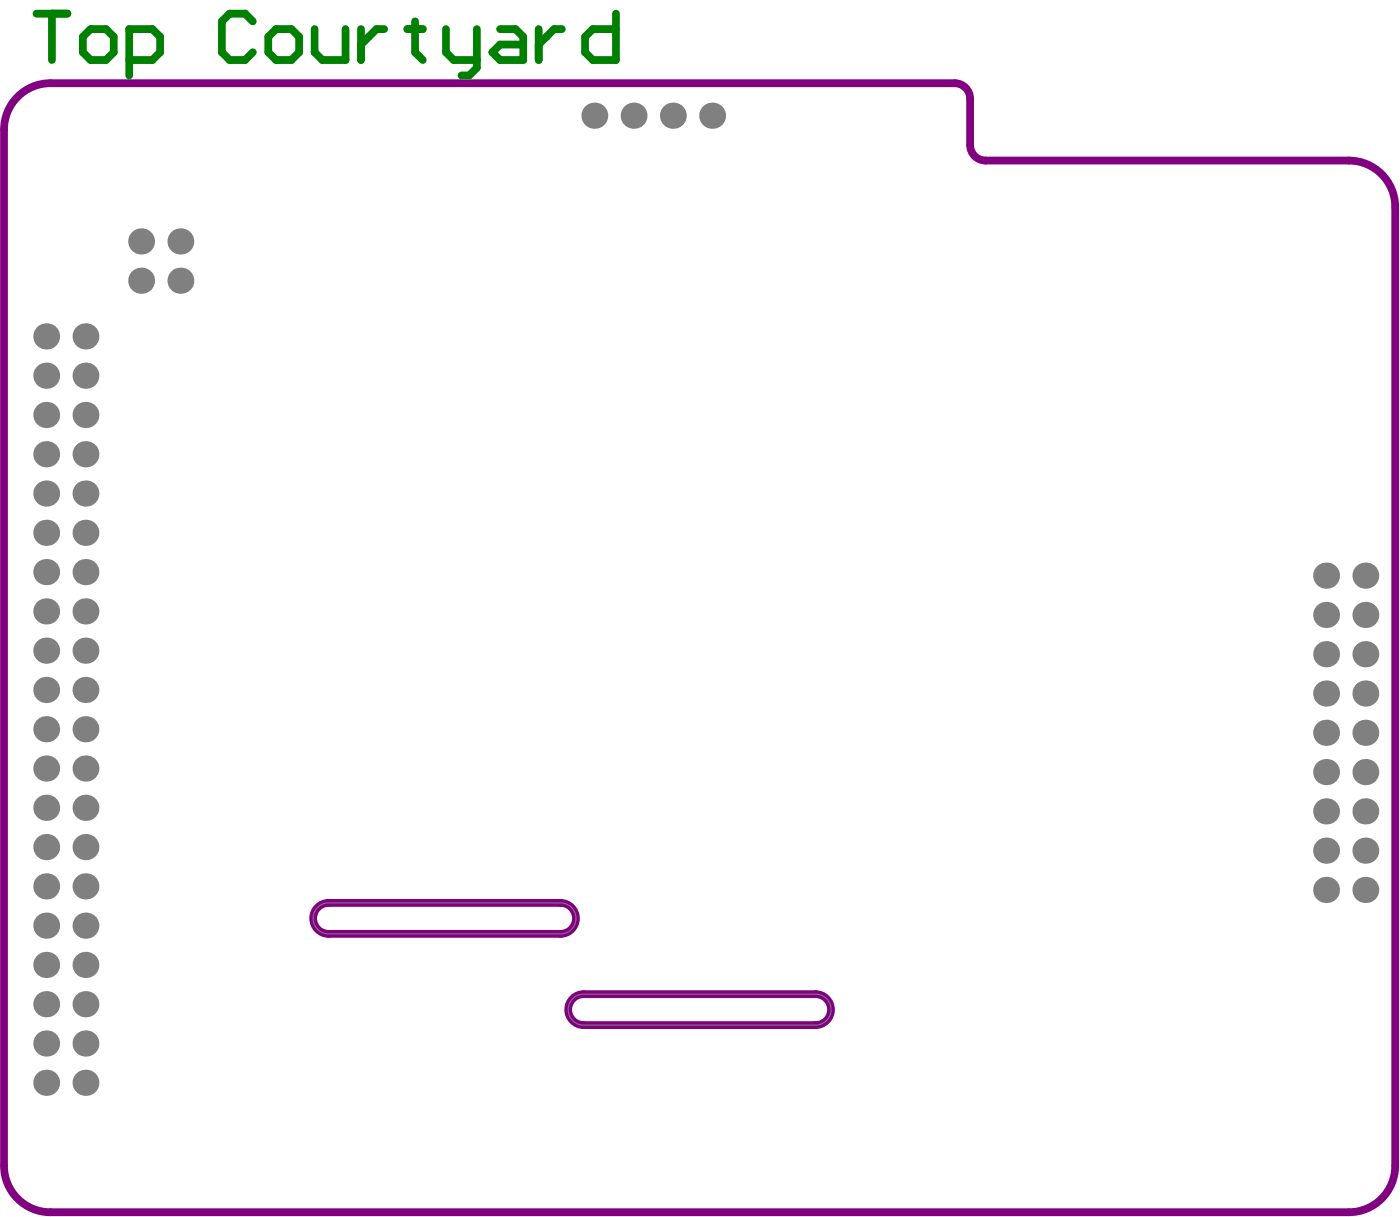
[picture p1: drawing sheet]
<svg xmlns="http://www.w3.org/2000/svg" width="302mm" height="262mm" viewBox="0 0 302 262" stroke-linecap="round" stroke-linejoin="round" font-family="sans-serif">
<path d="M189 260.8l-.3 .3" fill="none" stroke="#800080" stroke-width=".67"/>
<path d="M4.2 20.4a10 10 0 0 1 6.7-2.5h194.8a3.3 3.3 0 0 1 3.3 3.4v9.9a3.3 3.3 0 0 0 3.3 3.4h78.3a10 10 0 0 1 10 10v206.5a10 10 0 0 1-10 10h-279.7a10 10 0 0 1-10-10v-223.2a10 10 0 0 1 3.3-7.5zM68.4 195.4a3.3 3.3 0 0 1 2.4-.9h50a3.3 3.3 0 0 1 3.3 3.3 3.3 3.3 0 0 1-3.3 3.3h-50a3.3 3.3 0 0 1-3.1-2 3.3 3.3 0 0 1 .7-3.7zM123.4 215.1a3.3 3.3 0 0 1 2.4-1h49.9a3.3 3.3 0 0 1 3.3 3.4 3.3 3.3 0 0 1-3.3 3.3h-49.9a3.3 3.3 0 0 1-3.1-2.1 3.3 3.3 0 0 1 .7-3.6z" fill="none" stroke="#800080" stroke-width="1.7"/>
<path d="M68.8 195.1l.7-.4 .9-.2h50.4a3.3 3.3 0 0 1 3.3 3.3 3.3 3.3 0 0 1-3.3 3.3h-50a3.3 3.3 0 0 1-3.2-2.2 3.3 3.3 0 0 1 1.2-3.8zM123.7 214.8l.8-.5 .8-.2h50.4a3.3 3.3 0 0 1 3.4 3.4 3.3 3.3 0 0 1-3.4 3.3h-49.9a3.3 3.3 0 0 1-3.2-2.3 3.3 3.3 0 0 1 1.1-3.7z" fill="none" stroke="#808080" stroke-width=".22"/>
<g fill="#808080">
<circle cx="38.9" cy="60.5" r="2.81"/>
<circle cx="38.9" cy="52" r="2.81"/>
<circle cx="18.4" cy="216.3" r="2.81"/>
<circle cx="10" cy="216.3" r="2.81"/>
<circle cx="18.4" cy="182.4" r="2.81"/>
<circle cx="10" cy="182.4" r="2.81"/>
<circle cx="18.4" cy="148.6" r="2.81"/>
<circle cx="10" cy="148.6" r="2.81"/>
<circle cx="18.4" cy="114.8" r="2.81"/>
<circle cx="10" cy="114.8" r="2.81"/>
<circle cx="18.4" cy="80.9" r="2.81"/>
<circle cx="10" cy="80.9" r="2.81"/>
<circle cx="18.4" cy="233.2" r="2.81"/>
<circle cx="10" cy="233.2" r="2.81"/>
<circle cx="18.4" cy="224.7" r="2.81"/>
<circle cx="10" cy="224.7" r="2.81"/>
<circle cx="18.4" cy="207.8" r="2.81"/>
<circle cx="10" cy="207.8" r="2.81"/>
<circle cx="18.4" cy="199.4" r="2.81"/>
<circle cx="10" cy="199.4" r="2.81"/>
<circle cx="18.4" cy="174" r="2.81"/>
<circle cx="10" cy="174" r="2.81"/>
<circle cx="18.4" cy="165.5" r="2.81"/>
<circle cx="10" cy="165.5" r="2.81"/>
<circle cx="18.4" cy="157.1" r="2.81"/>
<circle cx="10" cy="157.1" r="2.81"/>
<circle cx="18.4" cy="140.1" r="2.81"/>
<circle cx="10" cy="140.1" r="2.81"/>
<circle cx="18.4" cy="131.7" r="2.81"/>
<circle cx="10" cy="131.7" r="2.81"/>
<circle cx="18.4" cy="123.2" r="2.81"/>
<circle cx="10" cy="123.2" r="2.81"/>
<circle cx="18.4" cy="97.8" r="2.81"/>
<circle cx="10" cy="97.8" r="2.81"/>
<circle cx="18.4" cy="89.4" r="2.81"/>
<circle cx="10" cy="89.4" r="2.81"/>
<circle cx="18.4" cy="72.5" r="2.81"/>
<circle cx="10" cy="72.5" r="2.81"/>
<circle cx="294.2" cy="166.3" r="2.81"/>
<circle cx="285.7" cy="166.3" r="2.81"/>
<circle cx="294.2" cy="174.7" r="2.81"/>
<circle cx="285.7" cy="174.7" r="2.81"/>
<circle cx="294.2" cy="183.2" r="2.81"/>
<circle cx="285.7" cy="183.2" r="2.81"/>
<circle cx="294.2" cy="140.9" r="2.81"/>
<circle cx="285.7" cy="140.9" r="2.81"/>
<circle cx="294.2" cy="149.4" r="2.81"/>
<circle cx="285.7" cy="149.4" r="2.81"/>
<circle cx="294.2" cy="157.8" r="2.81"/>
<circle cx="285.7" cy="157.8" r="2.81"/>
<circle cx="294.2" cy="124" r="2.81"/>
<circle cx="285.7" cy="124" r="2.81"/>
<circle cx="18.4" cy="190.9" r="2.81"/>
<circle cx="10" cy="190.9" r="2.81"/>
<circle cx="18.4" cy="106.3" r="2.81"/>
<circle cx="10" cy="106.3" r="2.81"/>
<circle cx="128" cy="24.9" r="2.81"/>
<circle cx="136.5" cy="24.9" r="2.81"/>
<circle cx="153.4" cy="24.9" r="2.81"/>
<circle cx="145" cy="24.9" r="2.81"/>
<circle cx="294.2" cy="191.7" r="2.81"/>
<circle cx="285.7" cy="191.7" r="2.81"/>
<circle cx="294.2" cy="132.4" r="2.81"/>
<circle cx="285.7" cy="132.4" r="2.81"/>
<circle cx="30.4" cy="60.5" r="2.81"/>
<circle cx="30.4" cy="52" r="2.81"/>
</g>
<g fill="none" stroke="#008000" stroke-width="1.7">
<path d="M7.9 2.9h6.6M11.2 2.9v10M19.5 6.3h3.3l1.7 1.6v3.4l-1.7 1.6h-3.3l-1.7-1.6v-3.4zM27.8 12.9h5l1.7-1.6v-3.4l-1.7-1.6h-5v10M54.5 4.6l-1.7-1.7h-3.3l-1.7 1.7v6.7l1.7 1.6h3.3l1.7-1.6M59.5 6.3h3.3l1.7 1.6v3.4l-1.7 1.6h-3.3l-1.7-1.6v-3.4zM67.8 6.3v5l1.6 1.6h5v-6.6M77.8 6.3v6.6M82.8 6.3h-1.7l-3.3 3.3M87.8 6.3h3.3M89.4 4.6v6.7l1.7 1.6M96.1 6.3v5l1.6 1.6h5"/>
<path d="M102.7 6.3v8.3l-1.6 1.7h-1.7M107.7 6.3h3.4l1.6 1.6v5h-5l-1.6-1.6 1.6-1.7h5M116.1 6.3v6.6M121.1 6.3h-1.7l-3.3 3.3M132.7 2.9v10h-5l-1.7-1.6v-3.4l1.7-1.6h5"/>
</g>
</svg>
